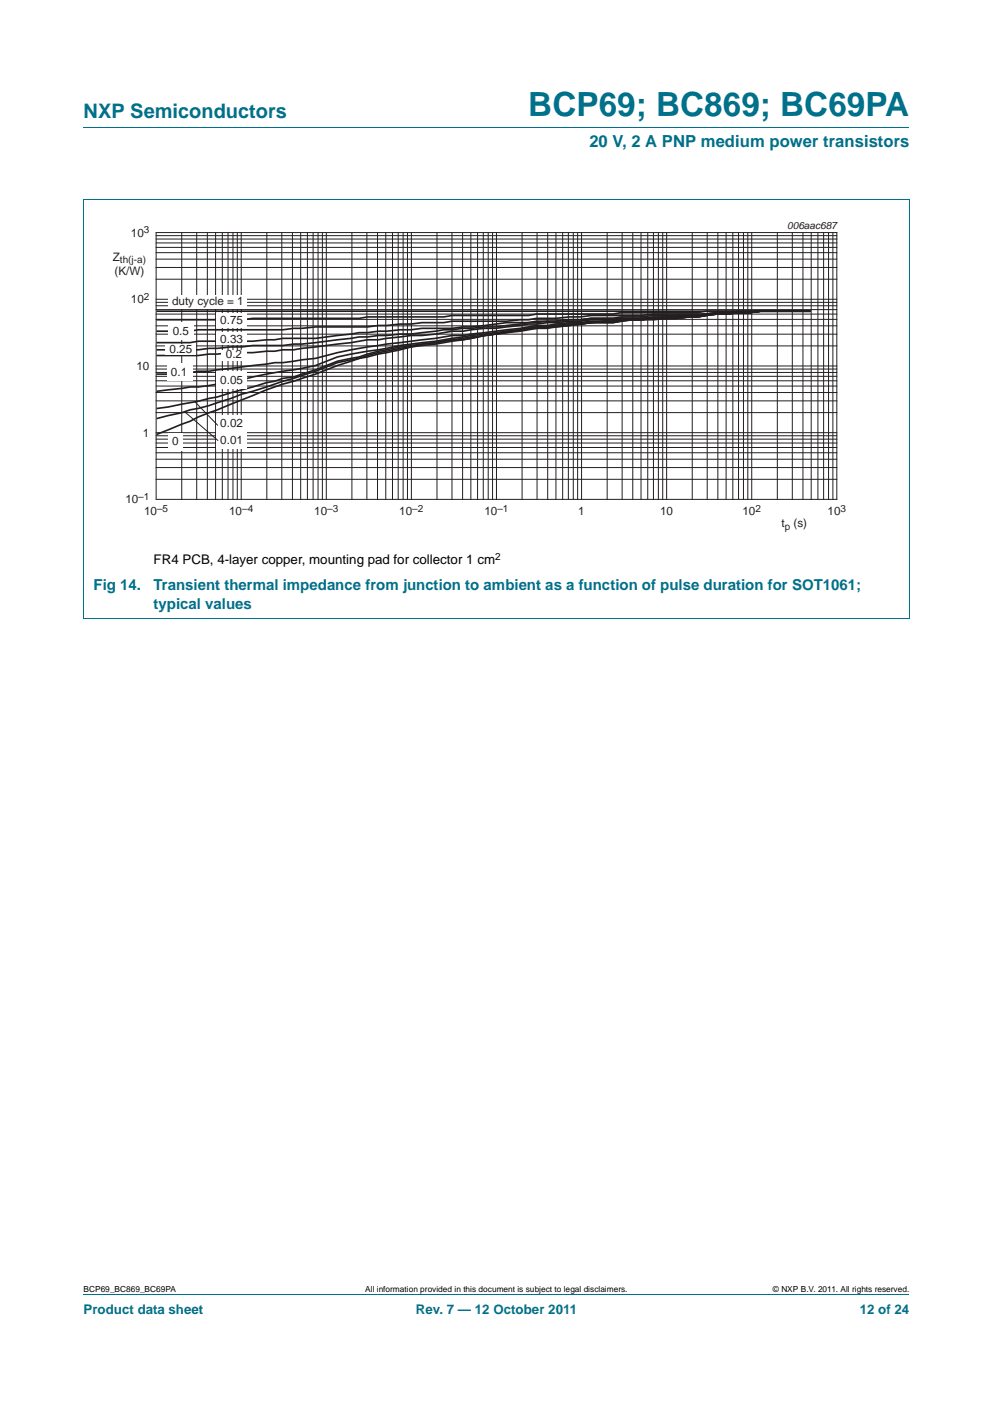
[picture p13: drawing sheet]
<svg xmlns="http://www.w3.org/2000/svg" width="210mm" height="297mm" viewBox="0 0 210 297" stroke-linecap="round" stroke-linejoin="round" font-family="sans-serif">
<defs><g id="words">
<text font-size="7" fill="#00718a" x="111.7" y="24.6">BCP69; BC869; BC69PA</text>
<text font-size="4.2" fill="#00718a" x="17.7" y="24.9">NXP Semiconductors</text>
<text font-size="3.5" fill="#00718a" x="124.6" y="31.1">20 V, 2 A PNP medium power transistors</text>
<g font-size="3.2" fill="#00718a">
<text x="19.8" y="124.9">Fig 14.</text>
<text x="32.5" y="124.9">Transient thermal impedance from junction to ambient as a function of pulse duration for SOT1061;</text>
<text x="32.5" y="128.8">typical values</text>
</g>
<text font-size="2.8" x="32.5" y="119.3">FR4 PCB, 4-layer copper, mounting pad for collector 1 cm</text>
<g font-size="2.8" fill="#00718a">
<text x="17.7" y="277.9">Product data sheet</text>
<text x="87.9" y="277.9">Rev. 7 — 12 October 2011</text>
<text x="181.8" y="277.9">12 of 24</text>
</g>
<g font-size="2.5" fill="#231f20">
<text x="27.7" y="50.1">10</text>
<text x="23.9" y="55.2">Z</text>
<text x="24.2" y="58.2">(K/W)</text>
<text x="27.7" y="64.2">10</text>
<text x="36.4" y="64.5">duty cycle = 1</text>
<text x="36.5" y="70.9">0.5</text>
<text x="46.6" y="68.5">0.75</text>
<text x="35.9" y="74.7">0.25</text>
<text x="46.6" y="72.5">0.33</text>
<text x="47.8" y="75.8">0.2</text>
<text x="28.9" y="78.3">10</text>
<text x="36.2" y="79.5">0.1</text>
<text x="46.6" y="81.2">0.05</text>
<text x="30.2" y="92.4">1</text>
<text x="36.4" y="94.1">0</text>
<text x="46.6" y="93.9">0.01</text>
<text x="46.6" y="90.3">0.02</text>
<text x="26.5" y="106.5">10</text>
<text x="30.5" y="109">10</text>
<text x="48.5" y="109">10</text>
<text x="66.4" y="109">10</text>
<text x="84.4" y="109">10</text>
<text x="102.4" y="109">10</text>
<text x="122.3" y="109">1</text>
<text x="139.6" y="109">10</text>
<text x="157" y="109">10</text>
<text x="165.2" y="111.6">t</text>
<text x="167.8" y="111.6">(s)</text>
<text x="175" y="109">10</text>
</g>
<g font-size="2.1" fill="#231f20">
<text x="30.4" y="49.3">3</text>
<text x="166.5" y="48.4">006aac687</text>
<text x="25.4" y="55.7">th(j-a)</text>
<text x="30.4" y="63.4">2</text>
<text x="29.3" y="105.8">–1</text>
<text x="33.2" y="108.3">–5</text>
<text x="51.2" y="108.3">–4</text>
<text x="69.2" y="108.3">–3</text>
<text x="87.2" y="108.3">–2</text>
<text x="105.2" y="108.3">–1</text>
<text x="159.7" y="108.3">2</text>
<text x="165.9" y="112.1">p</text>
<text x="177.7" y="108.3">3</text>
</g>
<text font-size="2.1" x="104.7" y="118.5">2</text>
<g font-size="1.8">
<text x="17.7" y="273.3">BCP69_BC869_BC69PA</text>
<text x="77.2" y="273.3">All information provided in this document is subject to legal disclaimers.</text>
<text x="163.4" y="273.3">© NXP B.V. 2011. All rights reserved.</text>
</g>
</g></defs>
<path d="M17.7 27h174.6M17.6 42.1h174.7M17.7 42.2v88.6M192.3 42.2v88.6M17.6 130.9h174.7M17.7 273.9h174.6" fill="none" stroke="#00718a" stroke-width=".21"/>
<path d="M20.3 46.4h169.4v66.3h-169.4z" fill="none" stroke="#fff" stroke-width=".21"/>
<g fill="none" stroke="#231f20" stroke-width=".21">
<path d="M33 59.1h144M33 56.6h144M33 54.8h144M33 53.5h144M33 52.3h144M33 51.4h144M33 50.6h144M33 49.9h144M33 49.2h144v56.5h-144zM38.4 49.2v56.5M41.6 49.2v56.5M43.8 49.2v56.5"/>
<path d="M45.6 49.2v56.5M47 49.2v56.5M48.2 49.2v56.5M49.3 49.2v56.5M50.2 49.2v56.5M51 49.2v56.5M56.4 49.2v56.5M59.6 49.2v56.5M61.8 49.2v56.5M63.6 49.2v56.5M65 49.2v56.5M66.2 49.2v56.5"/>
<path d="M67.3 49.2v56.5M68.2 49.2v56.5M69 49.2v56.5M74.4 49.2v56.5M77.6 49.2v56.5M79.8 49.2v56.5M81.6 49.2v56.5M83 49.2v56.5M84.2 49.2v56.5M85.2 49.2v56.5M86.2 49.2v56.5M87 49.2v56.5"/>
<path d="M92.4 49.2v56.5M95.6 49.2v56.5M97.8 49.2v56.5M99.6 49.2v56.5M101 49.2v56.5M102.2 49.2v56.5M103.2 49.2v56.5M104.2 49.2v56.5M105 49.2v56.5M110.4 49.2v56.5M113.6 49.2v56.5M115.8 49.2v56.5"/>
<path d="M117.6 49.2v56.5M119 49.2v56.5M120.2 49.2v56.5M121.2 49.2v56.5M122.1 49.2v56.5M123 49.2v56.5M128.4 49.2v56.5M131.6 49.2v56.5M133.8 49.2v56.5M135.6 49.2v56.5M137 49.2v56.5M138.2 49.2v56.5"/>
<path d="M139.2 49.2v56.5M140.1 49.2v56.5M141 49.2v56.5M146.4 49.2v56.5M149.5 49.2v56.5M151.8 49.2v56.5M153.5 49.2v56.5M155 49.2v56.5M156.2 49.2v56.5M157.2 49.2v56.5M158.1 49.2v56.5M159 49.2v56.5"/>
<path d="M164.4 49.2v56.5M167.5 49.2v56.5M169.8 49.2v56.5M171.5 49.2v56.5M173 49.2v56.5M174.2 49.2v56.5M175.2 49.2v56.5M176.1 49.2v56.5M33 79.6h144M33 78.8h144M33 78.1h144M33 77.4h144"/>
<path d="M33 73.2h144M33 70.7h144M33 68.9h144M33 67.6h144M33 66.5h144M33 65.5h144M33 64.7h144M33 64h144M33 63.3h144M33 98.9h144M33 97.2h144M33 95.8h144"/>
<path d="M33 94.7h144M33 93.7h144M33 92.9h144M33 92.2h144M33 91.5h144M33 87.3h144M33 84.8h144M33 83h144M33 81.7h144M33 80.6h144M33 101.4h144"/>
</g>
<path d="M33.3 65.8h137.9M171.2 65.8h-22l-1.7 .3h-16.1l-1.8 .3h-16.1l-1.8 .3h-16.1l-1.7 .3h-16.2l-1.7 .4h-22.5l-2.3 .3h-17.9M171.2 65.8h-15l-7 .6h-10.9l-2.9 .3h-10.4l-2.3 .3h-2.3l-2.9 .4h-4l-1.8 .3h-1.7l-2.9 .3h-11.5l-1.7 .3h-4.7l-2.3 .3-6.9 .3-2.3 .3h-11l-6.9 .6h-17.9l-1.7 .3h-6.9M171.2 65.8h-10.4l-2.3 .3h-6.9l-4.1 .6a104.3 104.3 0 0 0-12.1 .3h-4l-1.8 .4h-4.6l-2.3 .3h-2.3l-2.9 .3h-4l-1.8 .3a35.6 35.6 0 0 0-9.2 .6l-6.9 .6h-6.4l-2.3 .3h-2.3l-6.9 .6h-1.7l-9.3 1.2h-6.9l-1.7 .3h-1.7l-2.9 .3h-11.6l-1.7 .3h-6.9M171.2 65.8h-10.4l-2.3 .3h-6.9l-4.1 .6-6.9 .3-2.3 .4h-13.3l-2.3 .3h-2.3l-6.9 .6h-1.8l-6.9 .9h-2.3l-6.9 .6h-1.7l-7 .9h-2.3l-6.9 .6h-1.7l-9.3 1.2-6.9 .6h-6.3l-2.3 .3h-2.3l-7 .6h-8.6M171.2 65.8h-10.4l-2.3 .3h-2.3l-2.9 .3h-4.1l-1.7 .3h-4.6l-2.3 .3h-2.3l-2.9 .4h-4l-1.8 .3h-4.6l-2.3 .3-6.9 .3-2.3 .3h-1.8l-6.9 .9h-2.3l-4.6 .6h-2.3l-3.5 .6-2.9 .3h-2.3l-6.9 .9h-2.3l-3.5 .6-12.1 1.5h-2.3l-1.7 .3h-1.7l-2.9 .3h-4.6l-7 .6h-8.6M171.2 65.8h-10.4l-2.3 .3h-2.3l-2.9 .3h-4.1l-1.7 .3h-1.7l-7.5 1h-6.9l-1.8 .3h-4.6l-2.3 .3h-2.3l-4.6 .6h-2.3l-3.5 .6-12.1 1.5h-2.3l-3.5 .6a161.5 161.5 0 0 0-23.1 3.6l-2.3 .6-6.9 .9h-1.7l-13.9 1.8h-2.3l-1.7 .3h-1.7l-2.9 .3h-2.3M171.2 65.8h-10.4l-2.3 .3-6.9 .3-4.1 .6h-1.7l-2.9 .4h-4.6l-2.9 .3h-4l-1.8 .3h-1.7l-5.2 .6h-2.3l-4.6 .6h-2.3l-3.5 .6-10.4 1.2-7.5 1.2-7.5 .9-10.4 1.8-2.8 .6-4.7 1.8-4.6 .9a83.3 83.3 0 0 0-13.2 2.8l-15.6 1.8M171.2 65.8h-10.4l-2.3 .3-6.9 .3-4.1 .6-13.8 .7-4.1 .6a35.6 35.6 0 0 0-9.2 .6l-6.9 .6h-1.8l-4.6 .6-2.3 .6-6.9 1.2h-2.3l-3.5 .6-2.9 .3-2.3 .6-2.3 .3a46 46 0 0 0-8.6 2.1l-4.6 .9-4.7 1.8-13.2 4.3-2.3 .6-2.3 .9a47.1 47.1 0 0 1-8.7 2.4l-1.7 .6-5.2 1.2M171.2 65.8h-10.4l-2.3 .3-6.9 .3-4.1 .6-13.8 .7-4.1 .6a35.6 35.6 0 0 0-9.2 .6l-4.6 .6h-2.3l-3.5 .6-7.5 .9-10.4 1.8-5.2 .6-10.9 2.4-13.9 4.9a70.8 70.8 0 0 0-10.9 3.9l-9.3 3.6-1.7 .9-6.9 2.7M171.2 65.8h-10.4l-2.3 .3-6.9 .3-4.1 .6h-1.7l-2.9 .4h-4.6l-2.9 .3h-4l-1.8 .3h-1.7l-5.2 .6h-2.3l-4.6 .6h-2.3l-6.4 1.2-22.5 3a46.1 46.1 0 0 0-8.6 2.1l-4.6 .9-4.7 1.8-4.6 1.6-2.3 .3-1.7 .6-1.7 .3-2.9 .9a158 158 0 0 1-20.2 4.5" fill="none" stroke="#231f20" stroke-width=".35"/>
<g fill="#fff">
<path d="M35.7 91.5h3v3.8h-3z"/>
<path d="M35.7 62.5h16.5v2.7h-16.5z"/>
<path d="M45.7 91.3h6.5v3.7h-6.5z"/>
<path d="M45.7 78.6h6.5v3.7h-6.5z"/>
<path d="M35.3 76.9h5.3v3.7h-5.3z"/>
<path d="M46.9 74h5.3v2.3h-5.3z"/>
<path d="M45.7 70.3h6.5v2.6h-6.5z"/>
<path d="M35.7 68.3h5.3v3.7h-5.3z"/>
<path d="M45.7 66.3h6.5v3.2h-6.5z"/>
<path d="M45.7 87.9h6.5v3.4h-6.5z"/>
<path d="M35 72.7h6.5v2.3h-6.5z"/>
</g>
<path d="M38.9 87l7.2 6.2M41.1 84.9l5 5.1" fill="none" stroke="#231f20" stroke-width=".21"/>
<use href="#words"/>
</svg>
